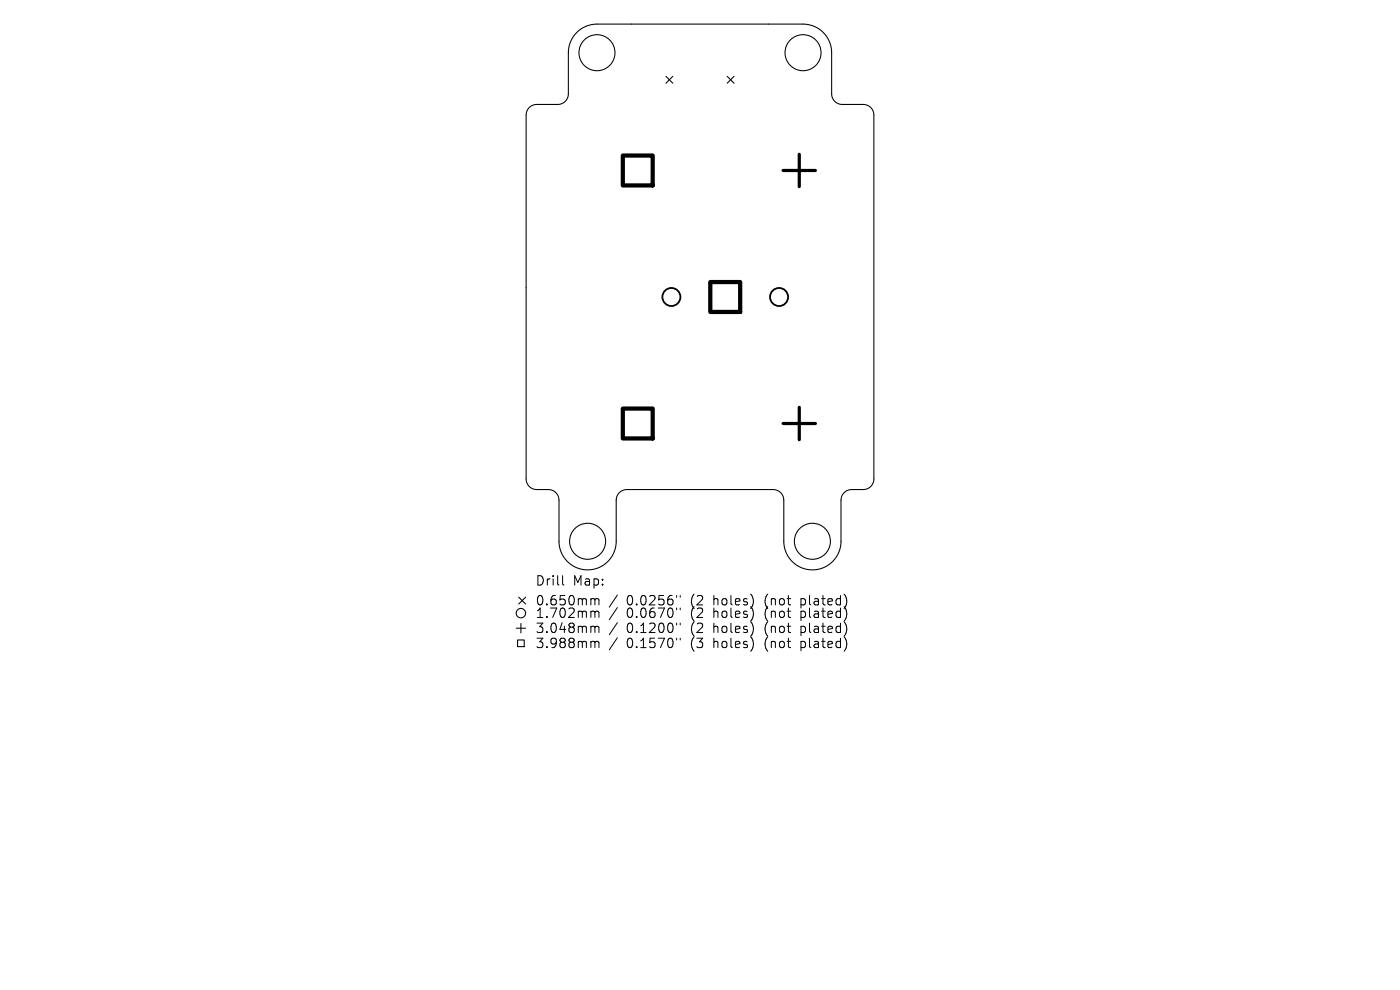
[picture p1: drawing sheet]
<svg xmlns="http://www.w3.org/2000/svg" width="297mm" height="210mm" viewBox="0 0 297 210" stroke-linecap="round" stroke-linejoin="round" font-family="sans-serif">
<defs><g id="words">
<g font-size="2.8">
<text x="113.5" y="124.5">Drill</text>
<text x="121.5" y="124.5">Map:</text>
<text x="113.5" y="128.7">0.650mm</text>
<text x="113.5" y="131.4">1.702mm</text>
<text x="133" y="128.7">0.0256&quot;</text>
<text x="133" y="131.4">0.0670&quot;</text>
<text x="146.7" y="128.7">(2</text>
<text x="146.7" y="131.4">(2</text>
<text x="151.6" y="128.7">holes)</text>
<text x="151.6" y="131.4">holes)</text>
<text x="162.7" y="128.7">(not</text>
<text x="162.7" y="131.4">(not</text>
<text x="170.5" y="128.7">plated)</text>
<text x="170.5" y="131.4">plated)</text>
<text x="113.5" y="134.6">3.048mm</text>
<text x="113.5" y="137.8">3.988mm</text>
<text x="133" y="134.6">0.1200&quot;</text>
<text x="133" y="137.8">0.1570&quot;</text>
<text x="146.7" y="134.6">(2</text>
<text x="146.7" y="137.8">(3</text>
<text x="151.6" y="134.6">holes)</text>
<text x="151.6" y="137.8">holes)</text>
<text x="162.7" y="134.6">(not</text>
<text x="162.7" y="137.8">(not</text>
<text x="170.5" y="134.6">plated)</text>
<text x="170.5" y="137.8">plated)</text>
</g>
</g></defs>
<g fill="none" stroke="#000" stroke-width=".22">
<path d="M122.4 6.9a6.1 6.1 0 0 1 4.2-1.8h43.8a6.1 6.1 0 0 1 6 6.1v8.7a2.25 2.25 0 0 0 2.3 2.3h4.4a2.25 2.25 0 0 1 2.3 2.2v77.2a2.25 2.25 0 0 1-2.3 2.2l-2.4 .1a2.25 2.25 0 0 0-2.3 2.2v8.7a6.1 6.1 0 0 1-6.1 6.1 6.1 6.1 0 0 1-6-6.1v-8.7a2.25 2.25 0 0 0-2.3-2.3l-31 .1a2.25 2.25 0 0 0-2.3 2.2v8.7a6.1 6.1 0 0 1-6 6.1 6.1 6.1 0 0 1-6.1-6.1v-8.7a2.25 2.25 0 0 0-2.3-2.3l-2.4 .1a2.25 2.25 0 0 1-2.3-2.3v-77.2a2.25 2.25 0 0 1 2.3-2.2h4.4a2.25 2.25 0 0 0 2.3-2.3v-8.7a6.1 6.1 0 0 1 1.8-4.3zM141.3 16.2l1.4 1.5M142.7 16.2l-1.4 1.5M154.3 16.2l1.4 1.5M155.7 16.2l-1.4 1.5M109.5 133.3h2M109.8 135.8h1.4v1.4h-1.4zM110 126.7l1.5 1.4M110.5 132.3v2M111.5 126.7l-1.5 1.4"/>
<circle cx="126.6" cy="11.2" r="3.8"/>
<circle cx="170.4" cy="11.2" r="3.8"/>
<circle cx="124.7" cy="114.8" r="3.8"/>
<circle cx="172.3" cy="114.8" r="3.8"/>
<circle cx="110.5" cy="130.1" r="1"/>
</g>
<g fill="none" stroke="#000" stroke-width=".38">
<circle cx="142.4" cy="63" r="1.91"/>
<circle cx="165.3" cy="63" r="1.91"/>
</g>
<path d="M166.1 36.2h6.9M169.6 32.7v6.9M166.1 89.8h6.9M169.6 86.4v6.9" fill="none" stroke="#000" stroke-width=".69"/>
<path d="M132.1 33h6.4v6.3h-6.4zM150.7 59.8h6.3v6.4h-6.3zM132.1 86.7h6.4v6.3h-6.4z" fill="none" stroke="#000" stroke-width=".9"/>
<g fill="none" stroke="#000" stroke-width=".21">
<path d="M119.4 122.1v1.7l.2 .3M125.6 127h.3l.3 .3M125.6 129.6l.5 .1 .1 .2M125.6 132.8h.3l.3 .3M125.6 136l.5 .1 .1 .2M126.2 127.3l.3-.3 .5 .1 .1 1.2M126.2 127.3v1M126.2 129.9v1.1M126.2 133.1v1.1M126.2 136.3v1.1M126.2 129.9l.3-.3 .5 .1 .1 1.3M126.2 133.1l.3-.3 .5 .1 .1 1.3"/>
<path d="M126.2 136.3l.3-.3 .5 .1 .1 1.3M131 126.2l-1.7 2.6M131 128.9l-1.7 2.6M131 132.1l-1.7 2.6M131 135.3l-1.7 2.6M143.5 126.3v.4M143.5 129v.4M143.5 132.2v.4M143.5 135.4v.4M144.3 126.3v.4M144.3 129v.4M144.3 132.2v.4"/>
<path d="M144.3 135.4v.4"/>
</g>
<use href="#words"/>
</svg>
